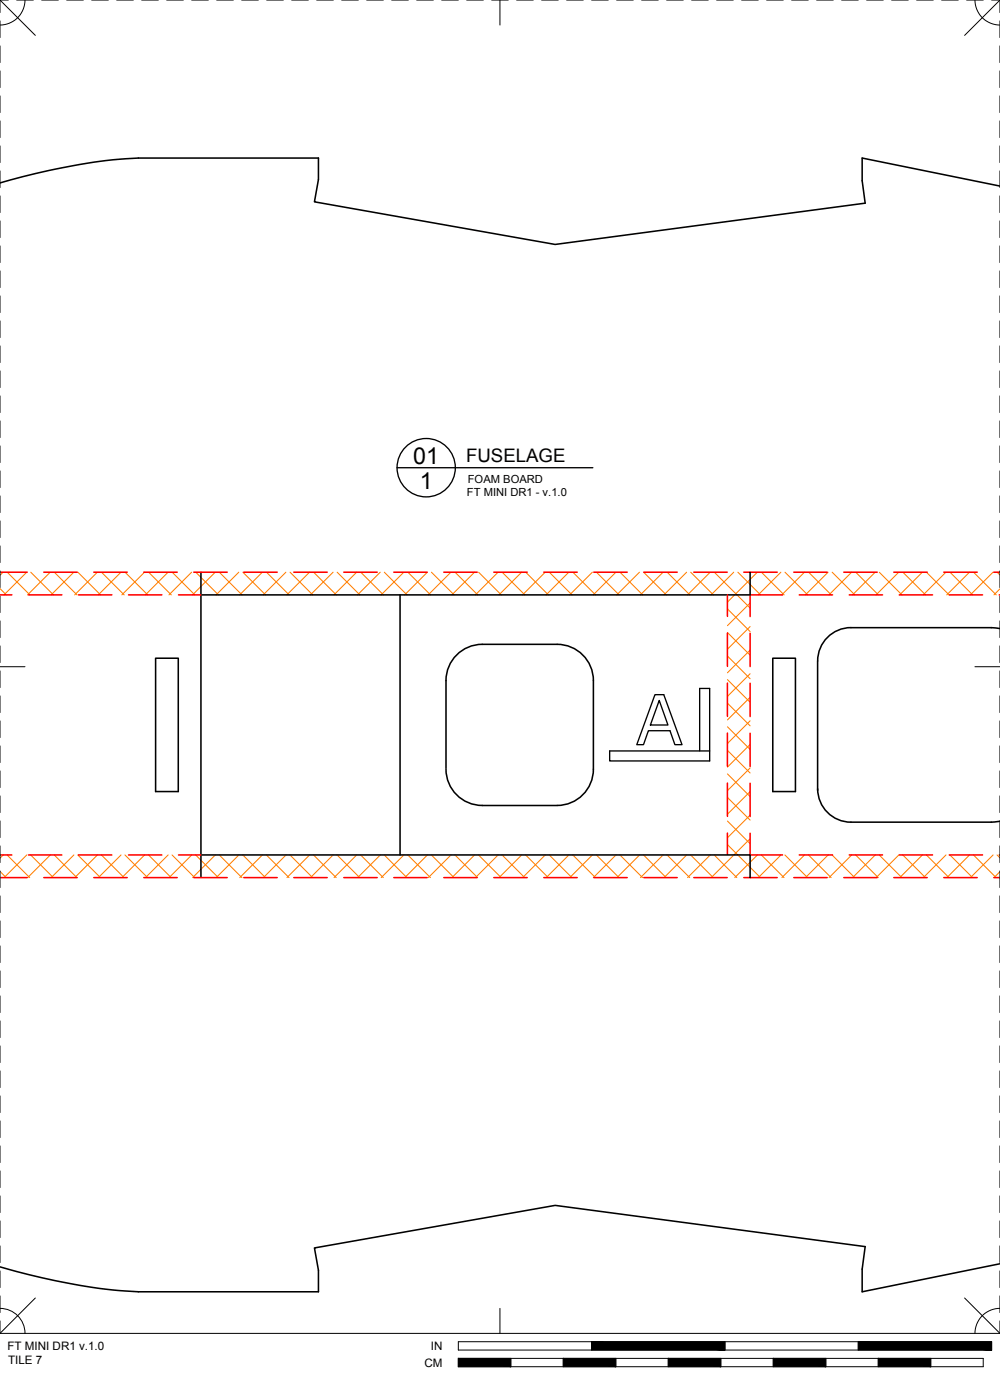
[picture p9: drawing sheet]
<svg xmlns="http://www.w3.org/2000/svg" width="190mm" height="267mm" viewBox="0 0 190 267" stroke-linecap="round" stroke-linejoin="round" font-family="sans-serif">
<defs><g id="words">
<g font-size="4.4">
<text x="78.7" y="88.3">01</text>
<text x="80" y="93.1">1</text>
</g>
<text font-size="3.5" x="88.8" y="88">FUSELAGE</text>
<g font-size="2.2">
<text x="1.4" y="257.2">FT MINI DR1 v.1.0</text>
<text x="82.1" y="257.2">IN</text>
<text x="1.5" y="259.8">TILE 7</text>
<text x="80.8" y="260.4">CM</text>
</g>
<g font-size="2.1">
<text x="89" y="94.6">FT MINI DR1 - v.1.0</text>
<text x="89.1" y="92">FOAM BOARD</text>
</g>
</g></defs>
<!-- layer: 01 CUT -->
<g fill="none" stroke="#000" stroke-width=".3">
<path d="M0 34.9a119.4 119.4 0 0 1 26.4-4.8h34.3v4.1l-.8 4.2 45.9 8.2 59-7.9-.6-4.3v-4.3l26.3 5.3M38.3 109v58.2M76.2 113.3v49.6M142.9 109v4.3h-104.6M162.1 119.6h26.8l1.6 .2M162.1 119.6a6.4 6.4 0 0 0-6.3 6.3M29.6 125.4h4.4v25.4h-4.4zM106.1 122.7h-14.2a6.9 6.9 0 0 0-6.9 7v16.7M106.1 122.7a6.9 6.9 0 0 1 6.9 7v16.8a6.9 6.9 0 0 1-6.9 6.9M147.2 125.4h4.3v25.4h-4.3zM155.8 125.9v24.7M85 146.5a6.9 6.9 0 0 0 6.9 6.9h14.2"/>
<path d="M155.8 150.3a6.4 6.4 0 0 0 6.3 6.3h26.8l1.6-.2M38.3 162.9h104.6v4.3M190.5 240.7l-26.3 5.4v-4.3l.6-4.3-59-7.9-45.9 8.1 .8 4.3v4.1h-34.3a119.4 119.4 0 0 1-26.4-4.8"/>
</g>
<!-- layer: 06 CAVITY -->
<g fill="none" stroke="#ff7f00" stroke-width=".2">
<path d="M0 112.1l1.2 1.2M.6 109l-.6 .6M1.4 109l4.3 4.3M5.1 109l-4.3 4.3M5.9 109l4.3 4.3M9.6 109l-4.4 4.3M10.4 109l4.3 4.3M14.1 109l-4.4 4.3M14.8 109l4.4 4.3M18.5 109l-4.3 4.3M19.3 109l4.4 4.3M23 109l-4.3 4.3"/>
<path d="M23.8 109l4.3 4.3M27.5 109l-4.3 4.3M28.3 109l4.3 4.3M32 109l-4.3 4.3M32.8 109l4.3 4.3M36.5 109l-4.3 4.3M37.3 109l4.3 4.3M41 109l-4.3 4.3M41.8 109l4.3 4.3M45.5 109l-4.3 4.3M46.3 109l4.3 4.3M50 109l-4.3 4.3"/>
<path d="M50.8 109l4.3 4.3M54.5 109l-4.4 4.3M55.3 109l4.3 4.3M59 109l-4.4 4.3M59.7 109l4.4 4.3M63.4 109l-4.3 4.3M64.2 109l4.3 4.3M67.9 109l-4.3 4.3M68.7 109l4.3 4.3M72.4 109l-4.3 4.3M73.2 109l4.3 4.3M76.9 109l-4.3 4.3"/>
<path d="M77.7 109l4.3 4.3M81.4 109l-4.3 4.3M82.2 109l4.3 4.3M85.9 109l-4.3 4.3M86.7 109l4.3 4.3M90.4 109l-4.3 4.3M91.2 109l4.3 4.3M94.9 109l-4.3 4.3M95.7 109l4.3 4.3M99.4 109l-4.4 4.3M100.2 109l4.3 4.3M103.9 109l-4.4 4.3"/>
<path d="M104.6 109l4.4 4.3M108.4 109l-4.4 4.3M109.1 109l4.4 4.3M112.8 109l-4.3 4.3M113.6 109l4.3 4.3M117.3 109l-4.3 4.3M118.1 109l4.3 4.3M121.8 109l-4.3 4.3M122.6 109l4.3 4.3M126.3 109l-4.3 4.3M127.1 109l4.3 4.3M130.8 109l-4.3 4.3"/>
<path d="M131.6 109l4.3 4.3M135.3 109l-4.3 4.3M136.1 109l6.8 6.8M138.6 116l4.3 4.3M139.8 109l-4.3 4.3M140.6 109l4.3 4.3M142.9 114.9l-4.3 4.3M142.9 119.4l-4.3 4.3M144.3 109l-5.7 5.7M145.1 109l4.3 4.3M148.8 109l-4.4 4.3M149.5 109l4.4 4.3"/>
<path d="M153.2 109l-4.3 4.3M154 109l4.4 4.3M157.7 109l-4.3 4.3M158.5 109l4.3 4.3M162.2 109l-4.3 4.3M163 109l4.3 4.3M166.7 109l-4.3 4.3M167.5 109l4.3 4.3M171.2 109l-4.3 4.3M172 109l4.3 4.3M175.7 109l-4.3 4.3M176.5 109l4.3 4.3"/>
<path d="M180.2 109l-4.3 4.3M181 109l4.3 4.3M184.7 109l-4.3 4.3M185.5 109l4.3 4.3M189.2 109l-4.4 4.3M190 109l.5 .5M190.5 112.2l-1.2 1.1M138.6 129.5l4.3 4.3M138.6 138.5l4.3 4.3M138.6 134l4.3 4.3M138.6 125l4.3 4.3M138.6 120.5l4.3 4.3"/>
<path d="M142.9 123.8l-4.3 4.4M142.9 128.3l-4.3 4.4M142.9 132.8l-4.3 4.3M142.9 137.3l-4.3 4.3M138.6 156.4l4.3 4.3M138.6 151.9l4.3 4.3M138.6 147.4l4.3 4.3M138.6 142.9l4.3 4.4M142.9 141.8l-4.3 4.3M142.9 146.3l-4.3 4.3M142.9 150.8l-4.3 4.3M142.9 155.3l-4.3 4.3"/>
<path d="M142.9 159.8l-7.4 7.4M0 166l1.2 1.2M.6 162.9l-.6 .6M1.3 162.9l4.4 4.3M5.1 162.9l-4.3 4.3M5.8 162.9l4.4 4.3M9.6 162.9l-4.3 4.3M10.3 162.9l4.3 4.3M14.1 162.9l-4.3 4.3M14.8 162.9l4.3 4.3M18.6 162.9l-4.4 4.3M19.3 162.9l4.3 4.3"/>
<path d="M23.1 162.9l-4.4 4.3M23.8 162.9l4.3 4.3M27.5 162.9l-4.3 4.3M28.3 162.9l4.3 4.3M32 162.9l-4.3 4.3M32.8 162.9l4.3 4.3M36.5 162.9l-4.3 4.3M37.3 162.9l4.3 4.3M41 162.9l-4.3 4.3M41.8 162.9l4.3 4.3M45.5 162.9l-4.3 4.3M46.2 162.9l4.4 4.3"/>
<path d="M50 162.9l-4.3 4.3M50.7 162.9l4.4 4.3M54.5 162.9l-4.3 4.3M55.2 162.9l4.4 4.3M59 162.9l-4.3 4.3M59.7 162.9l4.3 4.3M63.5 162.9l-4.3 4.3M64.2 162.9l4.3 4.3M68 162.9l-4.4 4.3M68.7 162.9l4.3 4.3M72.5 162.9l-4.4 4.3M73.2 162.9l4.3 4.3"/>
<path d="M76.9 162.9l-4.3 4.3M77.7 162.9l4.3 4.3M81.4 162.9l-4.3 4.3M82.2 162.9l4.3 4.3M85.9 162.9l-4.3 4.3M86.7 162.9l4.3 4.3M90.4 162.9l-4.3 4.3M91.2 162.9l4.3 4.3M94.9 162.9l-4.3 4.3M95.6 162.9l4.4 4.3M99.4 162.9l-4.3 4.3M100.1 162.9l4.3 4.3"/>
<path d="M103.9 162.9l-4.3 4.3M104.6 162.9l4.3 4.3M108.4 162.9l-4.3 4.3M109.1 162.9l4.3 4.3M112.9 162.9l-4.4 4.3M113.6 162.9l4.3 4.3M117.3 162.9l-4.3 4.3M118.1 162.9l4.3 4.3M121.8 162.9l-4.3 4.3M122.6 162.9l4.3 4.3M126.3 162.9l-4.3 4.3M127.1 162.9l4.3 4.3"/>
<path d="M130.8 162.9l-4.3 4.3M131.6 162.9l4.3 4.3M135.3 162.9l-4.3 4.3M136 162.9l4.4 4.3M138.6 160.9l6.3 6.3M144.3 162.9l-4.3 4.3M145 162.9l4.4 4.3M148.8 162.9l-4.3 4.3M149.5 162.9l4.3 4.3M153.3 162.9l-4.4 4.3M154 162.9l4.3 4.3M157.8 162.9l-4.4 4.3"/>
<path d="M158.5 162.9l4.3 4.3M162.3 162.9l-4.4 4.3M163 162.9l4.3 4.3M166.7 162.9l-4.3 4.3M167.5 162.9l4.3 4.3M171.2 162.9l-4.3 4.3M172 162.9l4.3 4.3M175.7 162.9l-4.3 4.3M176.5 162.9l4.3 4.3M180.2 162.9l-4.3 4.3M181 162.9l4.3 4.3M184.7 162.9l-4.3 4.3"/>
<path d="M185.4 162.9l4.4 4.3M189.2 162.9l-4.3 4.3M189.9 162.9l.6 .5M190.5 166.1l-1.1 1.1"/>
</g>
<!-- layer: 02 SCORE -->
<g fill="none" stroke="#f00" stroke-width=".3">
<path d="M0 109h5.2M0 113.3h2.3M5.4 113.3h6.4M8.4 109h6.3M15 113.3h6.3M17.9 109h6.3M24.5 113.3h6.3M27.4 109h6.4M34 113.3h4.3M36.9 109h6.4M46.5 109h6.3M56 109h6.3"/>
<path d="M65.5 109h6.4M75 109h6.4M84.6 109h6.3M94.1 109h6.3M103.6 109h6.4M113.1 109h6.4M122.7 109h6.3M132.2 109h6.3M138.6 113.3v4.1M141.7 109h6.4M149.1 113.3h-6.2v4.2M151.2 109h6.4"/>
<path d="M152.3 113.3h6.3M160.8 109h6.3M161.8 113.3h6.3M170.3 109h6.3M171.3 113.3h6.4M179.8 109h6.4M180.8 113.3h6.4M189.3 109h1.2M190.4 113.3h.1M138.6 120.6v6.3M138.6 130.1v6.4M138.6 139.6v6.4"/>
<path d="M142.9 120.6v6.4M142.9 130.2v6.3M142.9 139.7v6.3M138.6 149.2v6.3M138.6 158.7v4.1M142.9 149.2v6.4M142.9 158.7v4.2h6.2M0 167.2h5.2M0 162.9h2.3M5.4 162.9h6.4M8.4 167.2h6.3M15 162.9h6.3"/>
<path d="M17.9 167.2h6.3M24.5 162.9h6.3M27.4 167.2h6.4M34 162.9h4.3M36.9 167.2h6.4M46.5 167.2h6.3M56 167.2h6.3M65.5 167.2h6.4M75 167.2h6.4M84.6 167.2h6.3M94.1 167.2h6.3M103.6 167.2h6.4"/>
<path d="M113.1 167.2h6.4M122.7 167.2h6.3M132.2 167.2h6.3M141.7 167.2h6.4M151.2 167.2h6.4M152.3 162.9h6.3M160.8 167.2h6.3M161.8 162.9h6.3M170.3 167.2h6.3M171.3 162.9h6.4M179.8 167.2h6.4M180.8 162.9h6.4"/>
<path d="M189.3 167.2h1.2M190.4 162.9h.1"/>
</g>
<!-- layer: 23 NOTES -->
<g fill="none" stroke="#000" stroke-width=".25">
<path d="M75.6 89.1h37.3M124.8 132.3h1.6l3.5 9.6h-1.3l-1-2.7h-4.1l-.9 2.7h-1.3zM125.6 133.4l1.6 4.7h-3.3zM133.3 143.1v-12h1.9v13.9h-19.1v-1.9h19.1"/>
<circle cx="81.2" cy="89.1" r="5.6"/>
</g>
<!-- layer: 22 TILED -->
<g fill="#000" stroke="#000" stroke-width=".19">
<path d="M87.3 258.8l10 1.6v-1.6zM87.3 258.8l10 1.6h-10z"/>
<path d="M107.3 258.8l10 1.6v-1.6zM107.3 258.8l10 1.6h-10z"/>
<path d="M127.3 258.8l10 1.6v-1.6zM127.3 258.8l10 1.6h-10z"/>
<path d="M112.7 255.6l25.4 1.6v-1.6zM112.7 255.6l25.4 1.6h-25.4z"/>
<path d="M147.3 258.8l10 1.6v-1.6zM147.3 258.8l10 1.6h-10z"/>
<path d="M167.3 258.8l10 1.6v-1.6zM167.3 258.8l10 1.6h-10z"/>
<path d="M163.5 255.6l25.4 1.6v-1.6zM163.5 255.6l25.4 1.6h-25.4z"/>
</g>
<g fill="none" stroke="#000" stroke-width=".19">
<path d="M0 0h1.6M0 0v2.4M0 4v3.2M0 8.7v3.2M0 13.5v3.2M0 18.3v3.1M0 0l6.7 6.7M3.2 0h3.1M4.8 0a4.8 4.8 0 0 1-4.8 4.8M7.9 0h3.2M12.7 0h3.2M17.5 0h3.1"/>
<path d="M22.2 0h3.2M27 0h3.2M31.7 0h3.2M36.5 0h3.2M41.3 0h3.1M46 0h3.2M50.8 0h3.2M55.6 0h3.1M60.3 0h3.2M65.1 0h3.2M69.8 0h3.2M74.6 0h3.2"/>
<path d="M79.4 0h3.1M84.1 0h3.2M88.9 0h3.2M93.7 0h3.1M95.2 0v4.8M98.4 0h3.2M103.2 0h3.2M107.9 0h3.2M112.7 0h3.2M117.5 0h3.1M122.2 0h3.2M127 0h3.2"/>
<path d="M131.8 0h3.1M136.5 0h3.2M141.3 0h3.2M146 0h3.2M150.8 0h3.2M155.6 0h3.1M160.3 0h3.2M165.1 0h3.2M169.9 0h3.1M174.6 0h3.2M179.4 0h3.2M184.1 0h3.2"/>
<path d="M185.7 0a4.8 4.8 0 0 0 4.8 4.8M188.9 0h1.6M190.5 0v2.4M190.5 4v3.2M190.5 8.7v3.2M190.5 13.5v3.2M190.5 18.3v3.1M190.5 0l-6.7 6.7M0 23v3.2M0 27.8v3.2M0 32.6v3.1M0 37.3v3.2"/>
<path d="M190.5 23v3.2M190.5 27.8v3.2M190.5 32.6v3.1M190.5 37.3v3.2M0 42.1v3.2M0 46.8v3.2M0 51.6v3.2M0 56.4v3.1M190.5 42.1v3.2M190.5 46.8v3.2M190.5 51.6v3.2M190.5 56.4v3.1"/>
<path d="M0 61.1v3.2M0 65.9v3.2M0 70.7v3.1M0 75.4v3.2M190.5 61.1v3.2M190.5 65.9v3.2M190.5 70.7v3.1M190.5 75.4v3.2M0 80.2v3.2M0 84.9v3.2M0 89.7v3.2M0 94.5v3.1"/>
<path d="M0 99.2v3.2M190.5 80.2v3.2M190.5 84.9v3.2M190.5 89.7v3.2M190.5 94.5v3.1M190.5 99.2v3.2M0 104v3.2M0 108.8v3.1M0 113.5v3.2M0 118.3v3.2M190.5 104v3.2M190.5 108.8v3.1"/>
<path d="M190.5 113.5v3.2M190.5 118.3v3.2M0 127h4.8M0 123v3.2M0 127.8v3.2M0 132.6v3.1M0 137.3v3.2M185.7 127h4.8M190.5 123v3.2M190.5 127.8v3.2M190.5 132.6v3.1M190.5 137.3v3.2"/>
<path d="M0 142.1v3.2M0 146.9v3.1M0 151.6v3.2M0 156.4v3.2M190.5 142.1v3.2M190.5 146.9v3.1M190.5 151.6v3.2M190.5 156.4v3.2M0 161.1v3.2M0 165.9v3.2M0 170.7v3.1M0 175.4v3.2"/>
<path d="M190.5 161.1v3.2M190.5 165.9v3.2M190.5 170.7v3.1M190.5 175.4v3.2M0 180.2v3.2M0 185v3.1M0 189.7v3.2M0 194.5v3.2M0 199.2v3.2M190.5 180.2v3.2M190.5 185v3.1M190.5 189.7v3.2"/>
<path d="M190.5 194.5v3.2M190.5 199.2v3.2M0 204v3.2M0 208.8v3.1M0 213.5v3.2M0 218.3v3.2M190.5 204v3.2M190.5 208.8v3.1M190.5 213.5v3.2M190.5 218.3v3.2M0 223.1v3.1M0 227.8v3.2"/>
<path d="M0 232.6v3.2M0 237.3v3.2M190.5 223.1v3.1M190.5 227.8v3.2M190.5 232.6v3.2M190.5 237.3v3.2M0 242.1v3.2M0 246.9v3.1M0 251.6v2.4M0 254h190.5M0 249.2a4.8 4.8 0 0 1 4.8 4.8M6.7 247.3l-6.7 6.7"/>
<path d="M87.3 255.6h101.6v1.6h-101.6zM87.3 258.8h100v1.6h-100zM95.2 249.2v4.8M97.3 258.8v1.6M107.3 258.8v1.6M112.7 255.6v1.6M117.3 258.8v1.6M127.3 258.8v1.6M137.3 258.8v1.6M138.1 255.6v1.6M147.3 258.8v1.6M157.3 258.8v1.6"/>
<path d="M163.5 255.6v1.6M167.3 258.8v1.6M177.3 258.8v1.6M183.8 247.3l6.7 6.7M190.5 249.2a4.8 4.8 0 0 0-4.8 4.8M190.5 242.1v3.2M190.5 246.9v3.1M190.5 251.6v2.4"/>
</g>
<use href="#words"/>
</svg>
